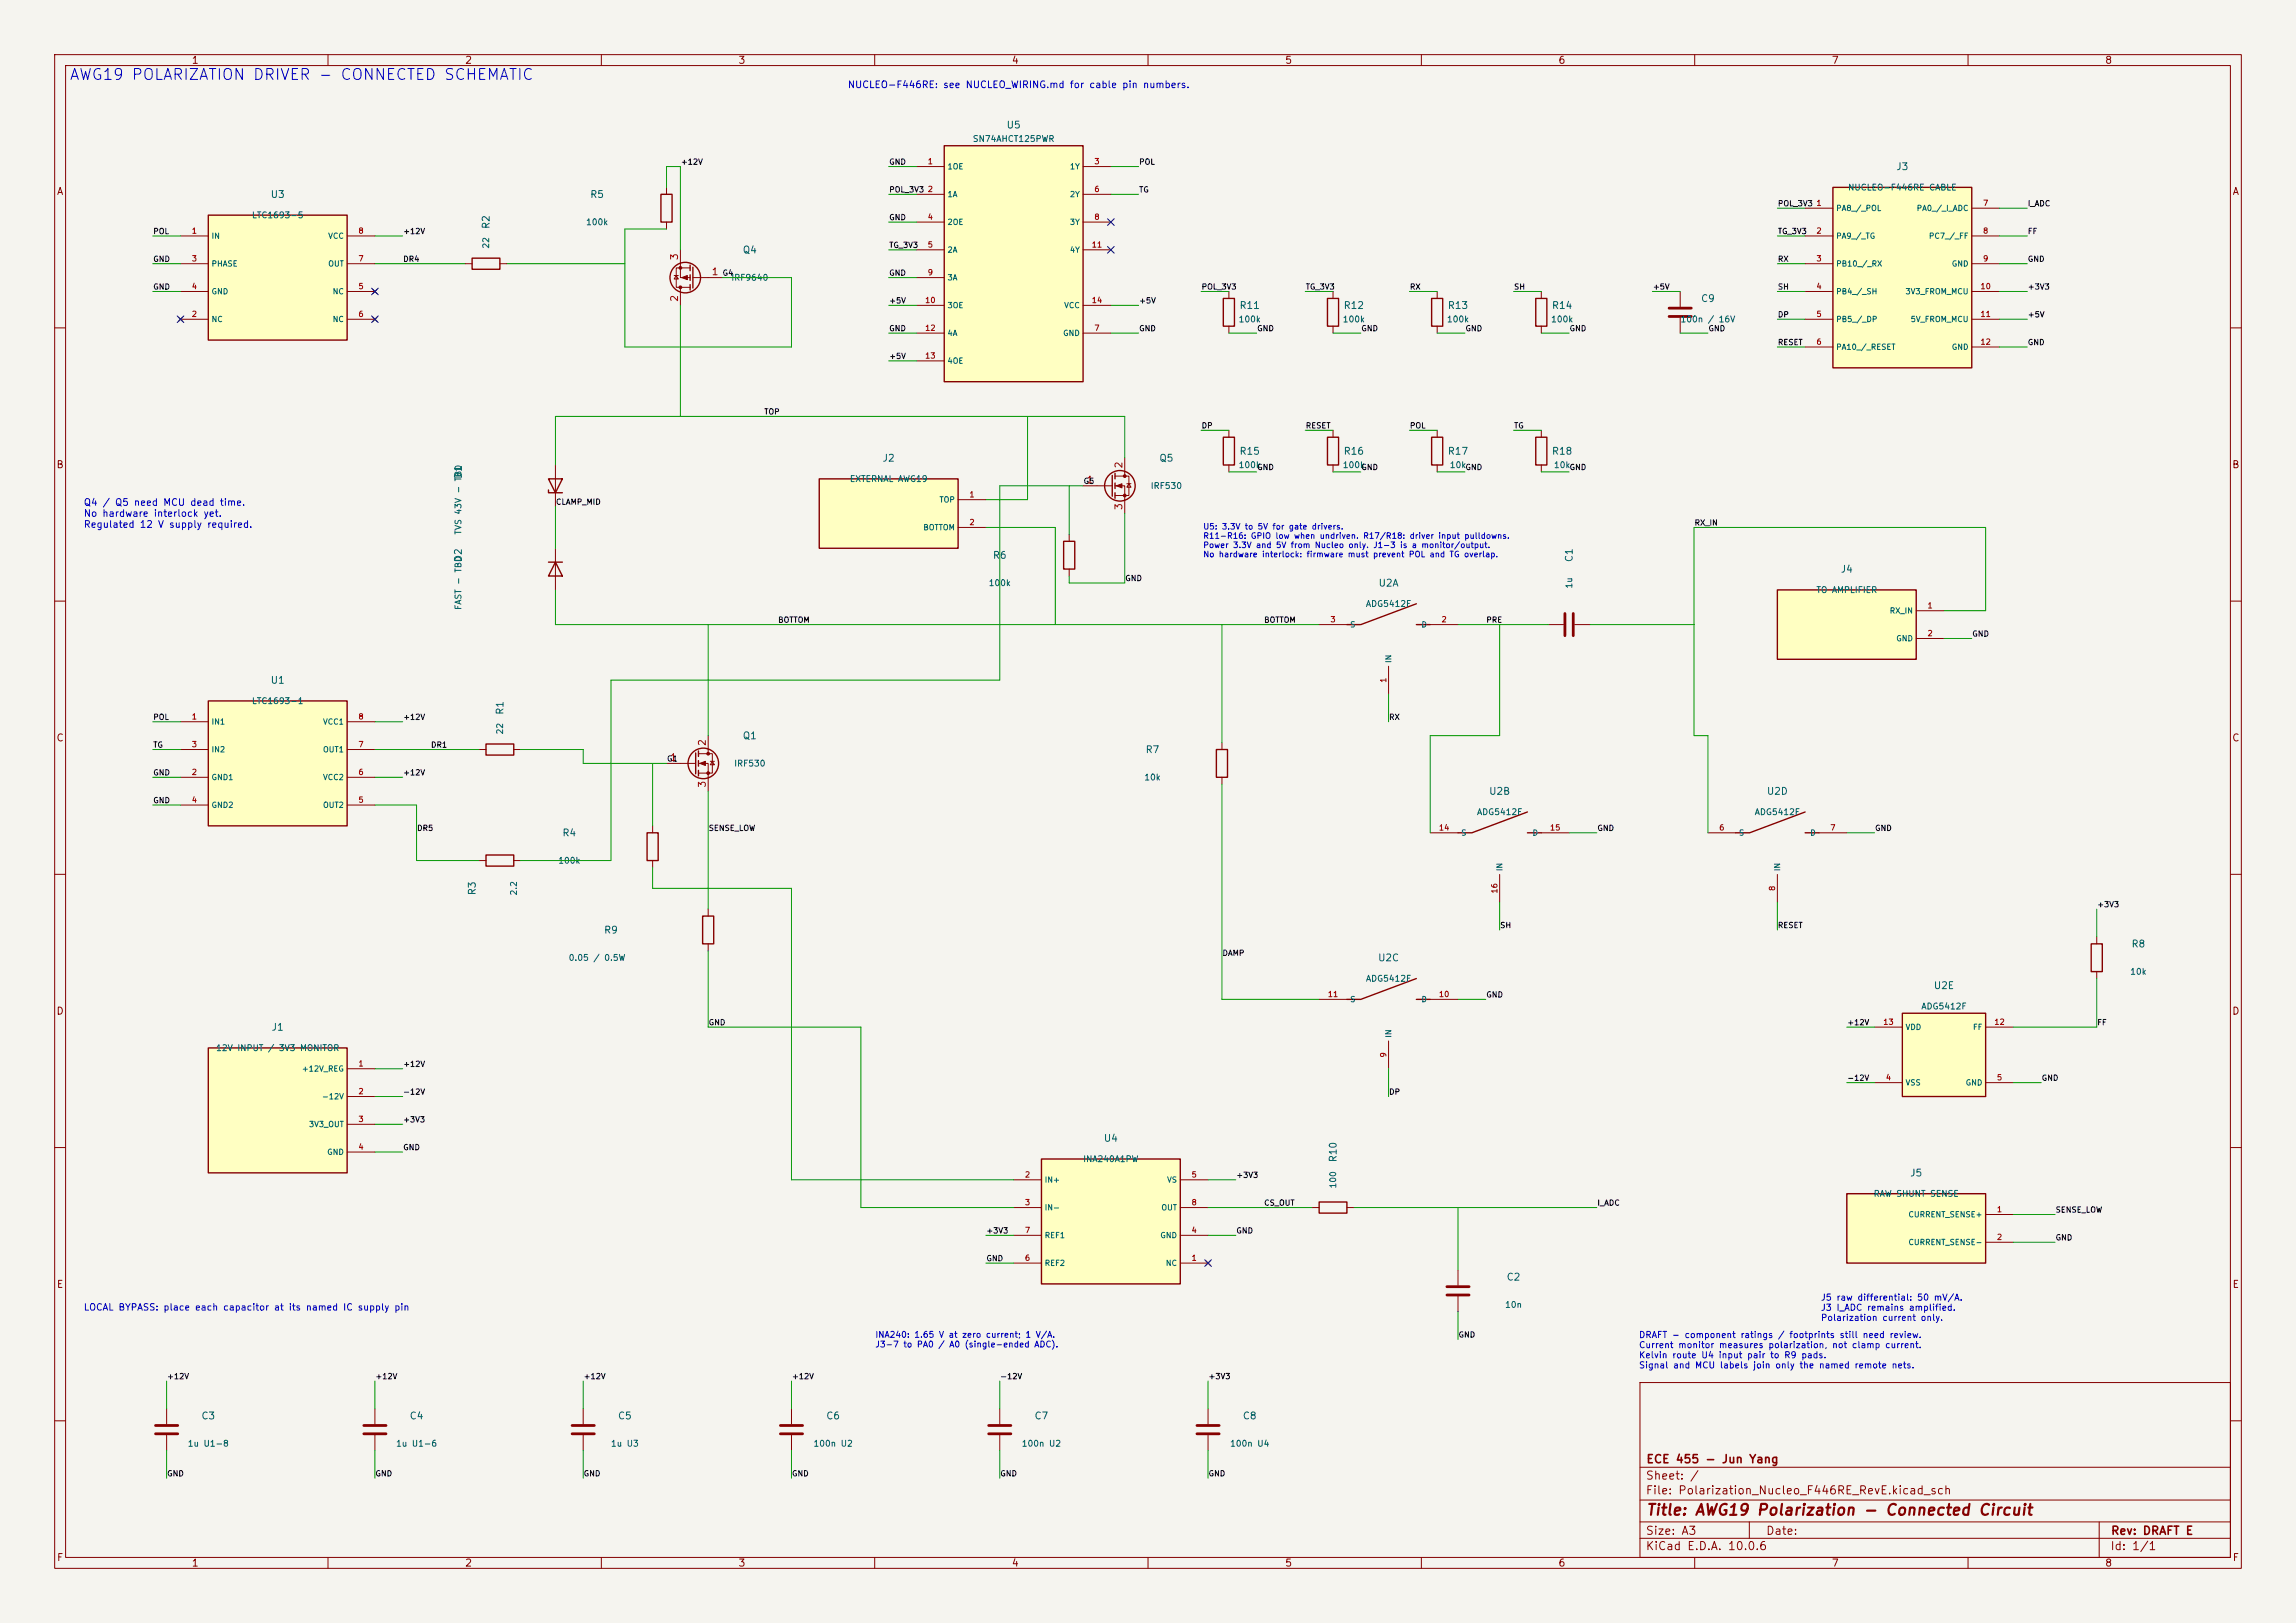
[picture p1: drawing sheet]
<svg xmlns="http://www.w3.org/2000/svg" width="420mm" height="297mm" viewBox="0 0 420 297" stroke-linecap="round" stroke-linejoin="round" font-family="sans-serif">
<defs><g id="words">
<text font-size="2" fill="#0000c2" x="12.6" y="15.1">AWG19 POLARIZATION DRIVER - CONNECTED SCHEMATIC</text>
<text font-size="2" fill="#840000" x="301" y="277.8">Title: AWG19 Polarization - Connected Circuit</text>
<g font-size="1.5" fill="#840000">
<text x="301" y="268.1">ECE 455 - Jun Yang</text>
<text x="300.9" y="273.8">File: Polarization_Nucleo_F446RE_RevE.kicad_sch</text>
<text x="300.9" y="271.1">Sheet: /</text>
<text x="300.9" y="281.2">Size: A3</text>
<text x="322.9" y="281.2">Date:</text>
<text x="386" y="281.2">Rev: DRAFT E</text>
<text x="300.9" y="284">KiCad E.D.A. 10.0.6</text>
<text x="385.9" y="284">Id: 1/1</text>
</g>
<g font-size="1.3" fill="#840000">
<text x="35" y="12">1</text>
<text x="85" y="12">2</text>
<text x="135" y="12">3</text>
<text x="185" y="12">4</text>
<text x="235" y="12">5</text>
<text x="285" y="12">6</text>
<text x="335" y="12">7</text>
<text x="385" y="12">8</text>
<text x="10.3" y="36">A</text>
<text x="408.3" y="36">A</text>
<text x="10.2" y="86">B</text>
<text x="408.2" y="86">B</text>
<text x="10.2" y="136">C</text>
<text x="408.2" y="136">C</text>
<text x="10.2" y="186">D</text>
<text x="408.2" y="186">D</text>
<text x="10.3" y="236">E</text>
<text x="408.3" y="236">E</text>
<text x="10.3" y="286">F</text>
<text x="35" y="287">1</text>
<text x="85" y="287">2</text>
<text x="135" y="287">3</text>
<text x="185" y="287">4</text>
<text x="235" y="287">5</text>
<text x="285" y="287">6</text>
<text x="335" y="287">7</text>
<text x="385" y="287">8</text>
<text x="408.3" y="286">F</text>
</g>
<g font-size="1.3" fill="#0000c2">
<text x="155" y="16.4">NUCLEO-F446RE: see NUCLEO_WIRING.md for cable pin numbers.</text>
<text x="15.2" y="92.9">Q4 / Q5 need MCU dead time.</text>
<text x="15.2" y="94.9">No hardware interlock yet.</text>
<text x="15.2" y="96.9">Regulated 12 V supply required.</text>
</g>
<g font-size="1.3" fill="#006464">
<text x="184" y="23.8">U5</text>
<text x="346.8" y="31.4">J3</text>
<text x="49.4" y="36.5">U3</text>
<text x="107.9" y="36.5">R5</text>
<text x="89.9" y="42" transform="rotate(-90 89.9 42)">R2</text>
<text x="135.8" y="46.7">Q4</text>
<text x="226.6" y="56.8">R11</text>
<text x="245.7" y="56.8">R12</text>
<text x="264.7" y="56.8">R13</text>
<text x="283.8" y="56.8">R14</text>
<text x="311.1" y="55.6">C9</text>
<text x="226.6" y="83.5">R15</text>
<text x="245.7" y="83.5">R16</text>
<text x="264.7" y="83.5">R17</text>
<text x="283.8" y="83.5">R18</text>
<text x="84.8" y="87.7" transform="rotate(-90 84.8 87.7)">D1</text>
<text x="161.3" y="84.8">J2</text>
<text x="212" y="84.8">Q5</text>
<text x="84.8" y="103" transform="rotate(-90 84.8 103)">D2</text>
<text x="181.5" y="102.6">R6</text>
<text x="252.1" y="107.6">U2A</text>
<text x="288" y="103" transform="rotate(-90 288 103)">C1</text>
<text x="336.6" y="105.1">J4</text>
<text x="49.4" y="125.4">U1</text>
<text x="92.4" y="130.9" transform="rotate(-90 92.4 130.9)">R1</text>
<text x="135.8" y="135.6">Q1</text>
<text x="209.5" y="138.1">R7</text>
<text x="272.3" y="145.7">U2B</text>
<text x="323.1" y="145.7">U2D</text>
<text x="102.8" y="153.4">R4</text>
<text x="87.3" y="163.9" transform="rotate(-90 87.3 163.9)">R3</text>
<text x="110.4" y="171.1">R9</text>
<text x="389.8" y="173.7">R8</text>
<text x="252" y="176.2">U2C</text>
<text x="353.6" y="181.3">U2E</text>
<text x="49.6" y="188.9">J1</text>
<text x="201.8" y="209.2">U4</text>
<text x="244.8" y="212.8" transform="rotate(-90 244.8 212.8)">R10</text>
<text x="349.3" y="215.6">J5</text>
<text x="275.5" y="234.6">C2</text>
<text x="36.7" y="260">C3</text>
<text x="74.8" y="260">C4</text>
<text x="112.9" y="260">C5</text>
<text x="151" y="260">C6</text>
<text x="189.1" y="260">C7</text>
<text x="227.2" y="260">C8</text>
</g>
<g font-size="1.3" fill="#a90000">
<text x="124.3" y="47.7" transform="rotate(-90 124.3 47.7)">3</text>
<text x="130.1" y="50.7">1</text>
<text x="124.3" y="55.3" transform="rotate(-90 124.3 55.3)">2</text>
<text x="198.7" y="88.8">1</text>
<text x="205.6" y="85.8" transform="rotate(-90 205.6 85.8)">2</text>
<text x="205.6" y="93.4" transform="rotate(-90 205.6 93.4)">3</text>
<text x="129.4" y="136.6" transform="rotate(-90 129.4 136.6)">2</text>
<text x="122.5" y="139.6">1</text>
<text x="129.4" y="144.2" transform="rotate(-90 129.4 144.2)">3</text>
</g>
<g font-size="1.2" fill="#0000c2">
<text x="333" y="238.3">J5 raw differential: 50 mV/A.</text>
<text x="15.2" y="240.1">LOCAL BYPASS: place each capacitor at its named IC supply pin</text>
<text x="299.7" y="245.1">DRAFT - component ratings / footprints still need review.</text>
<text x="333" y="240.1">J3 I_ADC remains amplified.</text>
<text x="333" y="242">Polarization current only.</text>
<text x="299.7" y="247">Current monitor measures polarization, not clamp current.</text>
<text x="299.7" y="248.8">Kelvin route U4 input pair to R9 pads.</text>
<text x="299.7" y="250.7">Signal and MCU labels join only the named remote nets.</text>
</g>
<g font-size="1.1" fill="#006464">
<text x="177.8" y="26.2">SN74AHCT125PWR</text>
<text x="337.9" y="35.1">NUCLEO-F446RE CABLE</text>
<text x="46" y="40.2">LTC1693-5</text>
<text x="107.1" y="41.5">100k</text>
<text x="89.7" y="45.6" transform="rotate(-90 89.7 45.6)">22</text>
<text x="133.7" y="51.6">IRF9640</text>
<text x="226.5" y="59.3">100k</text>
<text x="245.5" y="59.3">100k</text>
<text x="264.6" y="59.3">100k</text>
<text x="283.6" y="59.3">100k</text>
<text x="307.3" y="59.3">100n / 16V</text>
<text x="155.4" y="88.5">EXTERNAL AWG19</text>
<text x="210.4" y="89.7">IRF530</text>
<text x="226.5" y="85.9">100k</text>
<text x="245.5" y="85.9">100k</text>
<text x="265.1" y="85.9">10k</text>
<text x="284.1" y="85.9">10k</text>
<text x="84.7" y="97.9" transform="rotate(-90 84.7 97.9)">TVS 43V - TBD</text>
<text x="180.8" y="107.5">100k</text>
<text x="287.9" y="107.8" transform="rotate(-90 287.9 107.8)">1u</text>
<text x="84.7" y="111.7" transform="rotate(-90 84.7 111.7)">FAST - TBD</text>
<text x="249.8" y="111.3">ADG5412F</text>
<text x="332.2" y="108.8">TO AMPLIFIER</text>
<text x="46" y="129.1">LTC1693-1</text>
<text x="92.3" y="134.5" transform="rotate(-90 92.3 134.5)">22</text>
<text x="134.2" y="140.5">IRF530</text>
<text x="209.2" y="143.1">10k</text>
<text x="270.1" y="149.4">ADG5412F</text>
<text x="320.9" y="149.4">ADG5412F</text>
<text x="102" y="158.3">100k</text>
<text x="94.8" y="164" transform="rotate(-90 94.8 164)">2.2</text>
<text x="103.9" y="176.1">0.05 / 0.5W</text>
<text x="249.8" y="179.9">ADG5412F</text>
<text x="389.6" y="178.6">10k</text>
<text x="351.4" y="185">ADG5412F</text>
<text x="39.4" y="192.6">12V INPUT / 3V3 MONITOR</text>
<text x="198" y="212.9">INA240A1PW</text>
<text x="244.7" y="217.6" transform="rotate(-90 244.7 217.6)">100</text>
<text x="342.6" y="219.3">RAW SHUNT SENSE</text>
<text x="275.2" y="239.6">10n</text>
<text x="34.2" y="265">1u U1-8</text>
<text x="72.3" y="265">1u U1-6</text>
<text x="111.6" y="265">1u U3</text>
<text x="148.7" y="265">100n U2</text>
<text x="186.8" y="265">100n U2</text>
<text x="224.9" y="265">100n U4</text>
</g>
<g font-size="1.1" fill="#0000c2">
<text x="220" y="97.2">U5: 3.3V to 5V for gate drivers.</text>
<text x="220" y="98.8">R11-R16: GPIO low when undriven. R17/R18: driver input pulldowns.</text>
<text x="220" y="100.5">Power 3.3V and 5V from Nucleo only. J1-3 is a monitor/output.</text>
<text x="220" y="102.2">No hardware interlock: firmware must prevent POL and TG overlap.</text>
<text x="160" y="245.1">INA240: 1.65 V at zero current; 1 V/A.</text>
<text x="160" y="246.8">J3-7 to PA0 / A0 (single-ended ADC).</text>
</g>
<g font-size="1" fill="#0f0f0f">
<text x="124.5" y="30.4">+12V</text>
<text x="162.6" y="30.4">GND</text>
<text x="162.6" y="35.5">POL_3V3</text>
<text x="208.3" y="35.5">TG</text>
<text x="208.3" y="30.4">POL</text>
<text x="162.6" y="40.5">GND</text>
<text x="325.1" y="38">POL_3V3</text>
<text x="370.8" y="38">I_ADC</text>
<text x="27.9" y="43.1">POL</text>
<text x="73.7" y="43.1">+12V</text>
<text x="162.6" y="45.6">TG_3V3</text>
<text x="325.1" y="43.1">TG_3V3</text>
<text x="370.8" y="43.1">FF</text>
<text x="27.9" y="48.2">GND</text>
<text x="27.9" y="53.2">GND</text>
<text x="73.7" y="48.2">DR4</text>
<text x="132.1" y="50.7">G4</text>
<text x="162.6" y="50.7">GND</text>
<text x="219.7" y="53.2">POL_3V3</text>
<text x="238.8" y="53.2">TG_3V3</text>
<text x="257.8" y="53.2">RX</text>
<text x="276.9" y="53.2">SH</text>
<text x="302.3" y="53.2">+5V</text>
<text x="325.1" y="48.2">RX</text>
<text x="325.1" y="53.2">SH</text>
<text x="370.8" y="53.2">+3V3</text>
<text x="370.8" y="48.2">GND</text>
<text x="162.6" y="55.8">+5V</text>
<text x="208.3" y="55.8">+5V</text>
<text x="325.1" y="58.3">DP</text>
<text x="370.8" y="58.3">+5V</text>
<text x="162.6" y="60.9">GND</text>
<text x="162.6" y="65.9">+5V</text>
<text x="208.3" y="60.9">GND</text>
<text x="229.9" y="60.9">GND</text>
<text x="248.9" y="60.9">GND</text>
<text x="268" y="60.9">GND</text>
<text x="287" y="60.9">GND</text>
<text x="312.4" y="60.9">GND</text>
<text x="325.1" y="63.4">RESET</text>
<text x="370.8" y="63.4">GND</text>
<text x="139.7" y="76.1">TOP</text>
<text x="219.7" y="78.6">DP</text>
<text x="238.8" y="78.6">RESET</text>
<text x="257.8" y="78.6">POL</text>
<text x="276.9" y="78.6">TG</text>
<text x="198.1" y="88.8">G5</text>
<text x="229.9" y="86.3">GND</text>
<text x="248.9" y="86.3">GND</text>
<text x="268" y="86.3">GND</text>
<text x="287" y="86.3">GND</text>
<text x="101.6" y="92.6">CLAMP_MID</text>
<text x="309.9" y="96.4">RX_IN</text>
<text x="205.7" y="106.6">GND</text>
<text x="142.2" y="114.2">BOTTOM</text>
<text x="231.1" y="114.2">BOTTOM</text>
<text x="271.8" y="114.2">PRE</text>
<text x="360.7" y="116.7">GND</text>
<text x="27.9" y="132">POL</text>
<text x="73.7" y="132">+12V</text>
<text x="254" y="132">RX</text>
<text x="27.9" y="137.1">TG</text>
<text x="78.7" y="137.1">DR1</text>
<text x="27.9" y="142.1">GND</text>
<text x="73.7" y="142.1">+12V</text>
<text x="121.9" y="139.6">G1</text>
<text x="27.9" y="147.2">GND</text>
<text x="76.2" y="152.3">DR5</text>
<text x="129.5" y="152.3">SENSE_LOW</text>
<text x="292.1" y="152.3">GND</text>
<text x="342.9" y="152.3">GND</text>
<text x="383.5" y="166.3">+3V3</text>
<text x="274.3" y="170.1">SH</text>
<text x="325.1" y="170.1">RESET</text>
<text x="223.5" y="175.2">DAMP</text>
<text x="271.8" y="182.8">GND</text>
<text x="129.5" y="187.9">GND</text>
<text x="337.8" y="187.9">+12V</text>
<text x="383.5" y="187.9">FF</text>
<text x="73.7" y="195.5">+12V</text>
<text x="73.7" y="200.6">-12V</text>
<text x="254" y="200.6">DP</text>
<text x="337.8" y="198">-12V</text>
<text x="373.4" y="198">GND</text>
<text x="73.7" y="205.6">+3V3</text>
<text x="73.7" y="210.7">GND</text>
<text x="226.1" y="215.8">+3V3</text>
<text x="231.1" y="220.9">CS_OUT</text>
<text x="292.1" y="220.9">I_ADC</text>
<text x="180.3" y="226">+3V3</text>
<text x="226.1" y="226">GND</text>
<text x="375.9" y="222.1">SENSE_LOW</text>
<text x="375.9" y="227.2">GND</text>
<text x="180.3" y="231">GND</text>
<text x="266.7" y="245">GND</text>
<text x="30.5" y="252.6">+12V</text>
<text x="68.6" y="252.6">+12V</text>
<text x="106.7" y="252.6">+12V</text>
<text x="144.8" y="252.6">+12V</text>
<text x="182.9" y="252.6">-12V</text>
<text x="221" y="252.6">+3V3</text>
<text x="30.5" y="270.4">GND</text>
<text x="68.6" y="270.4">GND</text>
<text x="106.7" y="270.4">GND</text>
<text x="144.8" y="270.4">GND</text>
<text x="182.9" y="270.4">GND</text>
<text x="221" y="270.4">GND</text>
</g>
<g font-size="1" fill="#a90000">
<text x="169.6" y="30.3">1</text>
<text x="169.6" y="35.4">2</text>
<text x="200.1" y="30.3">3</text>
<text x="200.1" y="35.4">6</text>
<text x="169.6" y="40.5">4</text>
<text x="200.1" y="40.5">8</text>
<text x="332.2" y="37.9">1</text>
<text x="362.6" y="37.9">7</text>
<text x="35" y="43">1</text>
<text x="65.5" y="43">8</text>
<text x="169.6" y="45.5">5</text>
<text x="199.6" y="45.5">11</text>
<text x="332.2" y="43">2</text>
<text x="362.6" y="43">8</text>
<text x="35" y="48.1">3</text>
<text x="35" y="53.2">4</text>
<text x="65.5" y="53.2">5</text>
<text x="65.5" y="48.1">7</text>
<text x="169.6" y="50.6">9</text>
<text x="332.2" y="48.1">3</text>
<text x="332.2" y="53.2">4</text>
<text x="362.2" y="53.2">10</text>
<text x="362.6" y="48.1">9</text>
<text x="35" y="58.2">2</text>
<text x="65.5" y="58.2">6</text>
<text x="169.1" y="55.7">10</text>
<text x="199.6" y="55.7">14</text>
<text x="332.2" y="58.2">5</text>
<text x="362.2" y="58.2">11</text>
<text x="169.1" y="60.8">12</text>
<text x="169.1" y="65.9">13</text>
<text x="200.1" y="60.8">7</text>
<text x="332.2" y="63.3">6</text>
<text x="362.2" y="63.3">12</text>
<text x="177.2" y="91.3">1</text>
<text x="177.2" y="96.3">2</text>
<text x="352.5" y="111.6">1</text>
<text x="243.3" y="114.1">3</text>
<text x="263.6" y="114.1">2</text>
<text x="352.5" y="116.7">2</text>
<text x="253.8" y="125" transform="rotate(-90 253.8 125)">1</text>
<text x="35" y="131.9">1</text>
<text x="65.5" y="131.9">8</text>
<text x="35" y="137">3</text>
<text x="65.5" y="137">7</text>
<text x="35" y="142.1">2</text>
<text x="65.5" y="142.1">6</text>
<text x="35" y="147.1">4</text>
<text x="65.5" y="147.1">5</text>
<text x="263.1" y="152.2">14</text>
<text x="283.4" y="152.2">15</text>
<text x="314.4" y="152.2">6</text>
<text x="334.7" y="152.2">7</text>
<text x="274.1" y="163.6" transform="rotate(-90 274.1 163.6)">16</text>
<text x="324.9" y="163.1" transform="rotate(-90 324.9 163.1)">8</text>
<text x="242.8" y="182.7">11</text>
<text x="263.1" y="182.7">10</text>
<text x="344.4" y="187.8">13</text>
<text x="364.7" y="187.8">12</text>
<text x="65.5" y="195.4">1</text>
<text x="253.8" y="193.6" transform="rotate(-90 253.8 193.6)">9</text>
<text x="344.9" y="197.9">4</text>
<text x="365.2" y="197.9">5</text>
<text x="65.5" y="200.5">2</text>
<text x="65.5" y="205.6">3</text>
<text x="65.5" y="210.6">4</text>
<text x="187.4" y="215.7">2</text>
<text x="217.9" y="215.7">5</text>
<text x="187.4" y="220.8">3</text>
<text x="217.9" y="220.8">8</text>
<text x="187.4" y="225.9">7</text>
<text x="217.9" y="225.9">4</text>
<text x="365.2" y="222.1">1</text>
<text x="365.2" y="227.1">2</text>
<text x="187.4" y="231">6</text>
<text x="217.9" y="231">1</text>
</g>
<g font-size="1" fill="#006464">
<text x="173.2" y="31.2">1OE</text>
<text x="195.6" y="31.2">1Y</text>
<text x="173.2" y="36.3">1A</text>
<text x="173.2" y="41.4">2OE</text>
<text x="195.6" y="36.3">2Y</text>
<text x="195.6" y="41.4">3Y</text>
<text x="335.8" y="38.9">PA8_/_POL</text>
<text x="350.5" y="38.9">PA0_/_I_ADC</text>
<text x="38.6" y="43.9">IN</text>
<text x="59.9" y="43.9">VCC</text>
<text x="173.2" y="46.5">2A</text>
<text x="195.6" y="46.5">4Y</text>
<text x="335.8" y="43.9">PA9_/_TG</text>
<text x="352.7" y="43.9">PC7_/_FF</text>
<text x="38.6" y="49">PHASE</text>
<text x="59.9" y="49">OUT</text>
<text x="173.2" y="51.6">3A</text>
<text x="335.8" y="49">PB10_/_RX</text>
<text x="356.9" y="49">GND</text>
<text x="38.6" y="59.2">NC</text>
<text x="38.6" y="54.1">GND</text>
<text x="60.8" y="54.1">NC</text>
<text x="60.8" y="59.2">NC</text>
<text x="173.2" y="56.6">3OE</text>
<text x="194.6" y="56.6">VCC</text>
<text x="335.8" y="54.1">PB4_/_SH</text>
<text x="335.8" y="59.2">PB5_/_DP</text>
<text x="348.5" y="54.1">3V3_FROM_MCU</text>
<text x="349.4" y="59.2">5V_FROM_MCU</text>
<text x="173.2" y="61.7">4A</text>
<text x="194.4" y="61.7">GND</text>
<text x="335.8" y="64.3">PA10_/_RESET</text>
<text x="356.9" y="64.3">GND</text>
<text x="173.2" y="66.8">4OE</text>
<text x="171.8" y="92.2">TOP</text>
<text x="168.8" y="97.3">BOTTOM</text>
<text x="345.6" y="112.5">RX_IN</text>
<text x="246.9" y="115.1">S</text>
<text x="259.9" y="115.1">D</text>
<text x="346.8" y="117.6">GND</text>
<text x="254.8" y="121.4" transform="rotate(-90 254.8 121.4)">IN</text>
<text x="38.6" y="132.8">IN1</text>
<text x="38.6" y="137.9">IN2</text>
<text x="59" y="137.9">OUT1</text>
<text x="59" y="132.8">VCC1</text>
<text x="38.6" y="143">GND1</text>
<text x="59" y="143">VCC2</text>
<text x="38.6" y="148.1">GND2</text>
<text x="59" y="148.1">OUT2</text>
<text x="267.2" y="153.2">S</text>
<text x="280.2" y="153.2">D</text>
<text x="318" y="153.2">S</text>
<text x="331" y="153.2">D</text>
<text x="275.1" y="159.5" transform="rotate(-90 275.1 159.5)">IN</text>
<text x="325.9" y="159.5" transform="rotate(-90 325.9 159.5)">IN</text>
<text x="246.9" y="183.6">S</text>
<text x="259.9" y="183.6">D</text>
<text x="254.8" y="190" transform="rotate(-90 254.8 190)">IN</text>
<text x="348.5" y="188.7">VDD</text>
<text x="360.8" y="188.7">FF</text>
<text x="55.1" y="196.3">+12V_REG</text>
<text x="58.8" y="201.4">-12V</text>
<text x="348.5" y="198.9">VSS</text>
<text x="359.5" y="198.9">GND</text>
<text x="56.4" y="206.5">3V3_OUT</text>
<text x="59.8" y="211.6">GND</text>
<text x="191" y="216.7">IN+</text>
<text x="191" y="221.7">IN-</text>
<text x="212.3" y="221.7">OUT</text>
<text x="213.4" y="216.7">VS</text>
<text x="191" y="226.8">REF1</text>
<text x="212.2" y="226.8">GND</text>
<text x="349" y="223">CURRENT_SENSE+</text>
<text x="191" y="231.9">REF2</text>
<text x="213.2" y="231.9">NC</text>
<text x="349" y="228.1">CURRENT_SENSE-</text>
</g>
</g></defs>
<path d="M0 0h420v297h-420z" fill="#f5f4ef" stroke="#f5f4ef" stroke-width=".18"/>
<g fill="none" stroke="#840000" stroke-width=".18">
<path d="M10 10h400v277h-400zM12 12h396v273h-396zM60 10v2M110 10v2M160 10v2M210 10v2M260 10v2M310 10v2M360 10v2M10 60h2M408 60h2M10 110h2"/>
<path d="M101.6 100.3v7.7M408 110h2M10 160h2M408 160h2M10 210h2M408 210h2M30.5 257.8v2.8M182.9 257.8v2.8M300 253h108v32h-108zM10 260h2M30.5 262.6v2.8M182.9 262.6v2.8"/>
<path d="M300 278.5h108M300 274.5h108M300 268.5h108M320 278.5v3M384 278.5v6.5M408 260h2M60 285v2M110 285v2M160 285v2M210 285v2M260 285v2M300 281.5h108"/>
<path d="M310 285v2M360 285v2"/>
</g>
<path d="M28.4 260.9h4.1M28.4 262.4h4.1M180.8 260.9h4.1M180.8 262.4h4.1" fill="none" stroke="#840000" stroke-width=".51"/>
<path d="M100.3 102.9h2.6M101.6 102.9l1.3 2.5h-2.6z" fill="none" stroke="#840000" stroke-width=".25"/>
<path d="M38.1 39.4h25.4v22.8h-25.4z" fill="#ffffc2"/>
<path d="M38.1 39.4h25.4v22.8h-25.4z" fill="none" stroke="#840000" stroke-width=".25"/>
<g fill="none" stroke="#840000" stroke-width=".18">
<path d="M32.6 58l.8 .8M33 43.2h5.1M33 58.4h5.1M33 48.3h5.1M33 53.3h5.1M33.4 58l-.8 .8M63.5 43.2h5.1M63.5 58.4h5.1M63.5 48.3h5.1M63.5 53.3h5.1M68.2 53l.8 .7M68.2 58l.8 .8"/>
<path d="M69 53l-.8 .7M69 58l-.8 .8"/>
</g>
<path d="M38.1 191.8h25.4v22.8h-25.4z" fill="#ffffc2"/>
<g fill="none" stroke="#840000" stroke-width=".25">
<path d="M120.9 35.6h2v5h-2zM127.3 137.8v3.8M127.8 137.4v1M127.8 139.2v1M118.4 152.4h2v5.1h-2zM127.8 141v1M38.1 191.8h25.4v22.8h-25.4z"/>
<circle cx="128.7" cy="139.7" r="2.79"/>
</g>
<g fill="none" stroke="#840000" stroke-width=".18">
<path d="M121.9 34.3v1.3M121.9 40.6v1.3M121.9 139.7h5.4M127.8 137.9h2.5v3.6h-2.5M127.8 139.7h1.7v5.1M129.5 134.6v3.3M129.9 139.3h.8M130.3 139.3l.4 .7h-.8zM119.4 151.1v1.3M119.4 157.5v1.3M63.5 195.6h5.1M63.5 200.7h5.1"/>
<path d="M63.5 205.7h5.1M63.5 210.8h5.1M106.7 257.8v2.8M106.7 262.6v2.8"/>
</g>
<path d="M104.6 260.9h4.1M104.6 262.4h4.1" fill="none" stroke="#840000" stroke-width=".51"/>
<g fill="#840000" stroke="#840000" stroke-width=".18">
<path d="M128 139.7l1-.4v.8z"/>
<circle cx="129.5" cy="137.9" r=".25"/>
<circle cx="129.5" cy="141.5" r=".25"/>
</g>
<path d="M38.1 128.3h25.4v22.8h-25.4z" fill="#ffffc2"/>
<path d="M38.1 128.3h25.4v22.8h-25.4zM88.9 136.1h5.1v2.1h-5.1zM241.3 220h5.1v2h-5.1z" fill="none" stroke="#840000" stroke-width=".25"/>
<g fill="none" stroke="#840000" stroke-width=".18">
<path d="M33 132.1h5.1M33 137.2h5.1M63.5 132.1h5.1M63.5 137.2h5.1M87.6 137.2h1.3M94 137.2h1.2M33 142.2h5.1M33 147.3h5.1M63.5 142.2h5.1M63.5 147.3h5.1M240 221h1.3M246.4 221h1.2"/>
<path d="M144.8 257.8v2.8M144.8 262.6v2.8"/>
</g>
<path d="M142.7 260.9h4.1M142.7 262.4h4.1" fill="none" stroke="#840000" stroke-width=".51"/>
<path d="M190.5 212.1h25.4v22.8h-25.4z" fill="#ffffc2"/>
<g fill="none" stroke="#840000" stroke-width=".25">
<path d="M126.2 48.5v1M126.2 50.3v1M126.2 52.1v1M126.7 48.9v3.8M100.3 89.7v.5h2.6M100.3 87.6h2.6l-1.3 2.6zM194.6 99.1h2v5h-2zM222.5 137.2h2v5h-2zM128.5 167.6h2.1v5.1h-2.1zM190.5 212.1h25.4v22.8h-25.4z"/>
<circle cx="125.3" cy="50.8" r="2.79"/>
</g>
<g fill="none" stroke="#840000" stroke-width=".18">
<path d="M123.3 50.4h.8M123.7 50.4l.4 .7h-.8zM124.5 45.7v5.1h1.7M124.5 52.6v3.3M126.2 49h-2.5v3.6h2.5M126.7 50.8h5.4M101.6 85.1v7.6M195.6 97.8v1.3M195.6 104.1v1.3M223.5 135.9v1.3M223.5 142.2v1.3M129.5 166.4v1.2"/>
<path d="M129.5 172.7v1.3M185.4 215.9h5.1M215.9 215.9h5.1M185.4 231.1h5.1M185.4 221h5.1M185.4 226.1h5.1M215.9 231.1h5.1M215.9 221h5.1M215.9 226.1h5.1M220.6 230.8l.8 .7M221.4 230.8l-.8 .7M221 257.8v2.8"/>
<path d="M221 262.6v2.8"/>
</g>
<g fill="#840000" stroke="#840000" stroke-width=".18">
<path d="M124.7 50.8l1-.4v.8z"/>
<circle cx="124.5" cy="52.6" r=".25"/>
<circle cx="124.5" cy="49" r=".25"/>
</g>
<path d="M218.9 260.9h4.1M218.9 262.4h4.1" fill="none" stroke="#840000" stroke-width=".51"/>
<path d="M149.9 87.6h25.4v12.7h-25.4z" fill="#ffffc2"/>
<path d="M86.4 47.2h5v2.1h-5zM149.9 87.6h25.4v12.7h-25.4zM88.9 156.5h5.1v2h-5.1z" fill="none" stroke="#840000" stroke-width=".25"/>
<path d="M85.1 48.3h1.3M91.4 48.3h1.3M175.3 91.4h5M175.3 96.5h5M87.6 157.5h1.3M94 157.5h1.2" fill="none" stroke="#840000" stroke-width=".18"/>
<path d="M172.7 26.7h25.4v43.2h-25.4z" fill="#ffffc2"/>
<g fill="none" stroke="#840000" stroke-width=".25">
<path d="M172.7 26.7h25.4v43.2h-25.4zM223.8 54.6h2v5.1h-2zM242.8 54.6h2.1v5.1h-2.1zM203.5 87v3.8M204 86.6v1M204 88.4v1M204 90.2v1M223.8 80h2v5.1h-2zM242.8 80h2.1v5.1h-2.1zM259.1 110.5l-10.2 3.8h-2.5M259.1 114.3h2.5"/>
<circle cx="204.9" cy="88.9" r="2.79"/>
</g>
<g fill="none" stroke="#840000" stroke-width=".18">
<path d="M167.6 30.5h5.1M167.6 35.6h5.1M198.1 30.5h5.1M198.1 35.6h5.1M167.6 40.6h5.1M167.6 45.7h5.1M167.6 50.8h5.1M167.6 55.9h5.1M198.1 40.6h5.1M198.1 45.7h5.1M198.1 55.9h5.1M224.8 53.3v1.3"/>
<path d="M224.8 59.7v1.3M243.8 53.3v1.3M243.8 59.7v1.3M167.6 61h5.1M167.6 66h5.1M198.1 61h5.1M224.8 78.7v1.3M243.8 78.7v1.3M198.1 88.9h5.4M204 87.1h2.5v3.6h-2.5M204 88.9h1.7v5.1M205.7 83.8v3.3"/>
<path d="M206.1 88.5h.8M206.5 88.5l.4 .7h-.8zM224.8 85.1v1.3M243.8 85.1v1.3M241.3 114.3h5.1M261.6 114.3h5.1M283.2 114.3h2.8M288 114.3h2.8M254 121.9v5.1M68.6 257.8v2.8M68.6 262.6v2.8"/>
</g>
<path d="M286.3 112.3v4M287.8 112.3v4M66.5 260.9h4.1M66.5 262.4h4.1" fill="none" stroke="#840000" stroke-width=".51"/>
<g fill="#840000" stroke="#840000" stroke-width=".18">
<path d="M204.2 88.9l1-.4v.8z"/>
<circle cx="205.7" cy="87.1" r=".25"/>
<circle cx="205.7" cy="90.7" r=".25"/>
</g>
<path d="M325.1 108h25.4v12.7h-25.4z" fill="#ffffc2"/>
<path d="M280.9 54.6h2.1v5.1h-2.1zM325.1 108h25.4v12.7h-25.4zM279.4 148.6l-10.2 3.8h-2.5M279.4 152.4h2.5M330.2 148.6l-10.2 3.8h-2.5M330.2 152.4h2.5M259.1 179.1l-10.2 3.8h-2.5M382.5 172.7h2.1v5.1h-2.1zM259.1 182.9h2.5" fill="none" stroke="#840000" stroke-width=".25"/>
<g fill="none" stroke="#840000" stroke-width=".18">
<path d="M281.9 53.3v1.3M281.9 59.7v1.3M350.5 111.8h5.1M350.5 116.8h5.1M261.6 152.4h5.1M281.9 152.4h5.1M312.4 152.4h5.1M332.7 152.4h5.1M274.3 160v5.1M325.1 160v5.1M383.5 171.5v1.2M383.5 177.8v1.3"/>
<path d="M241.3 182.9h5.1M254 190.5v5.1M261.6 182.9h5.1M266.7 232.4v2.8M266.7 237.2v2.8"/>
</g>
<path d="M264.7 235.5h4M264.7 237h4" fill="none" stroke="#840000" stroke-width=".51"/>
<path d="M348 185.4h15.2v15.3h-15.2z" fill="#ffffc2"/>
<path d="M348 185.4h15.2v15.3h-15.2z" fill="none" stroke="#840000" stroke-width=".25"/>
<path d="M342.9 198.1h5.1M342.9 188h5.1M363.2 198.1h5.1M363.2 188h5.1" fill="none" stroke="#840000" stroke-width=".18"/>
<path d="M337.8 218.4h25.4v12.7h-25.4z" fill="#ffffc2"/>
<path d="M337.8 218.4h25.4v12.7h-25.4z" fill="none" stroke="#840000" stroke-width=".25"/>
<path d="M363.2 222.2h5.1M363.2 227.3h5.1" fill="none" stroke="#840000" stroke-width=".18"/>
<path d="M335.3 34.3h25.4v33h-25.4z" fill="#ffffc2"/>
<path d="M335.3 34.3h25.4v33h-25.4zM261.9 54.6h2v5.1h-2zM261.9 80h2v5.1h-2zM280.9 80h2.1v5.1h-2.1z" fill="none" stroke="#840000" stroke-width=".25"/>
<g fill="none" stroke="#840000" stroke-width=".18">
<path d="M330.2 38.1h5.1M360.7 38.1h5.1M262.9 53.3v1.3M262.9 59.7v1.3M307.3 53.3v2.8M307.3 58.2v2.8M330.2 43.2h5.1M330.2 48.3h5.1M330.2 53.3h5.1M330.2 58.4h5.1M360.7 43.2h5.1M360.7 48.3h5.1"/>
<path d="M360.7 53.3h5.1M360.7 58.4h5.1M262.9 78.7v1.3M281.9 78.7v1.3M330.2 63.5h5.1M360.7 63.5h5.1M262.9 85.1v1.3M281.9 85.1v1.3"/>
</g>
<path d="M305.3 56.4h4.1M305.3 57.9h4.1" fill="none" stroke="#840000" stroke-width=".51"/>
<g fill="none" stroke="#009600" stroke-width=".18">
<path d="M121.9 34.3v-3.8h2.6v15.2M162.6 30.5h5M162.6 35.6h5M203.2 30.5h5.1M203.2 35.6h5.1M325.1 38.1h5.1M365.8 38.1h5M27.9 48.3h5.1M27.9 53.3h5.1M27.9 43.2h5.1M68.6 48.3h16.5M68.6 43.2h5.1"/>
<path d="M92.7 48.3h21.6M121.9 41.9h-7.6v21.6h30.5v-12.7h-12.7M124.5 55.9v20.3M162.6 40.6h5M162.6 55.9h5M162.6 50.8h5M162.6 45.7h5M203.2 55.9h5.1M219.7 53.3h5.1M238.8 53.3h5M257.8 53.3h5.1M276.9 53.3h5"/>
<path d="M302.3 53.3h5M325.1 48.3h5.1M325.1 53.3h5.1M325.1 43.2h5.1M325.1 58.4h5.1M365.8 48.3h5M365.8 53.3h5M365.8 43.2h5M365.8 58.4h5M162.6 66h5M162.6 61h5M188 76.2v15.2h-7.7"/>
<path d="M203.2 61h5.1M219.7 78.7h5.1M224.8 61h5.1M238.8 78.7h5M243.8 61h5.1M257.8 78.7h5.1M262.9 61h5.1M276.9 78.7h5M281.9 61h5.1M307.3 61h5.1M325.1 63.5h5.1M365.8 63.5h5"/>
<path d="M101.6 92.7v7.6M180.3 96.5h12.7v17.8M195.6 88.9v8.9M198.1 88.9h-15.2v35.6h-71.1v33h-16.6M205.7 83.8v-7.6h-104.1v8.9M205.7 94v12.7h-10.1v-1.3M224.8 86.4h5.1M243.8 86.4h5.1M262.9 86.4h5.1M281.9 86.4h5.1M101.6 108v6.3h139.7M129.5 114.3v20.3"/>
<path d="M223.5 114.3v21.6M266.7 114.3h16.5M274.3 114.3v20.3h-12.7v17.8M290.8 114.3h19.1M355.6 111.8h7.6v-15.3h-53.3v38.1h2.5v17.8M355.6 116.8h5.1M27.9 137.2h5.1M27.9 132.1h5.1M68.6 137.2h19M68.6 132.1h5.1M95.2 137.2h11.5v2.5h15.2M119.4 139.7v11.4"/>
<path d="M254 127v5.1M27.9 147.3h5.1M27.9 142.2h5.1M68.6 147.3h7.6v10.2h11.4M68.6 142.2h5.1M119.4 158.8v3.8h25.4v53.3h40.6M129.5 144.8v21.6M223.5 143.5v39.4h17.8M287 152.4h5.1M337.8 152.4h5.1M129.5 174v14h28v33h27.9M274.3 165.1v5.1"/>
<path d="M325.1 165.1v5.1M383.5 179.1v8.9h-15.2M383.5 166.4v5.1M68.6 195.6h5.1M254 195.6v5.1M266.7 182.9h5.1M337.8 188h5.1M337.8 198.1h5.1M368.3 198.1h5.1M68.6 200.7h5.1M68.6 205.7h5.1M68.6 210.8h5.1"/>
<path d="M221 215.9h5.1M180.3 231.1h5.1M180.3 226.1h5.1M221 221h19M221 226.1h5.1M247.6 221h44.5M266.7 221v11.4M368.3 222.2h7.6M368.3 227.3h7.6M30.5 252.7v5.1M68.6 252.7v5.1M106.7 252.7v5.1"/>
<path d="M144.8 252.7v5.1M182.9 252.7v5.1M221 252.7v5.1M266.7 240v5.1M30.5 265.4v5.1M68.6 265.4v5.1M106.7 265.4v5.1M144.8 265.4v5.1M182.9 265.4v5.1M221 265.4v5.1"/>
</g>
<path d="M32.4 57.8l1.2 1.2M33.6 57.8l-1.2 1.2M68 52.7l1.2 1.2M68 57.8l1.2 1.2M69.2 52.7l-1.2 1.2M69.2 57.8l-1.2 1.2M202.6 45.1l1.2 1.2M202.6 40l1.2 1.2M203.8 45.1l-1.2 1.2M203.8 40l-1.2 1.2M220.4 230.5l1.2 1.2M221.6 230.5l-1.2 1.2" fill="none" stroke="#000084" stroke-width=".18"/>
<use href="#words"/>
</svg>
